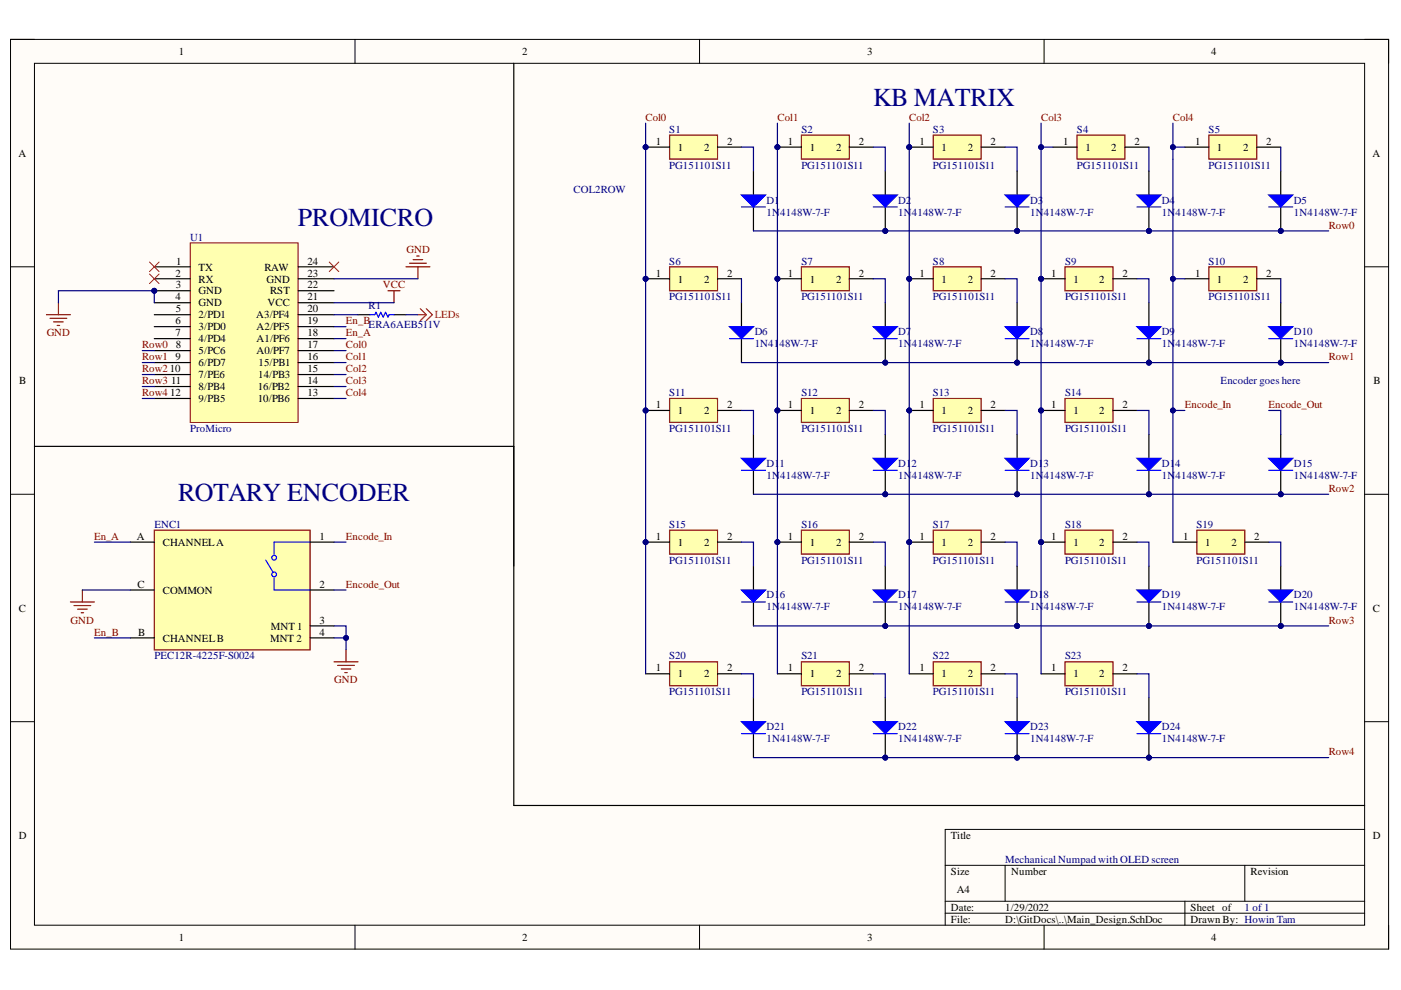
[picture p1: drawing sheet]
<svg xmlns="http://www.w3.org/2000/svg" width="297mm" height="210mm" viewBox="0 0 297 210" stroke-linecap="round" stroke-linejoin="round" font-family="sans-serif">
<defs><g id="words">
<g font-size="5.5" fill="#000080">
<text x="185.1" y="22.4">KB MATRIX</text>
<text x="63.2" y="47.8">PROMICRO</text>
<text x="37.8" y="106.2">ROTARY ENCODER</text>
</g>
<g font-size="2.3">
<text x="37.9" y="11.7">1</text>
<text x="110.7" y="11.7">2</text>
<text x="183.9" y="11.7">3</text>
<text x="256.8" y="11.7">4</text>
<text x="3.9" y="33.3">A</text>
<text x="139" y="30.8">1</text>
<text x="143.7" y="32">1</text>
<text x="149.3" y="32">2</text>
<text x="154.2" y="30.8">2</text>
<text x="167" y="30.8">1</text>
<text x="171.7" y="32">1</text>
<text x="177.3" y="32">2</text>
<text x="182.1" y="30.8">2</text>
<text x="194.9" y="30.8">1</text>
<text x="199.6" y="32">1</text>
<text x="205.2" y="32">2</text>
<text x="210" y="30.8">2</text>
<text x="225.4" y="30.8">1</text>
<text x="230.1" y="32">1</text>
<text x="235.6" y="32">2</text>
<text x="240.5" y="30.8">2</text>
<text x="253.4" y="30.8">1</text>
<text x="258" y="32">1</text>
<text x="263.6" y="32">2</text>
<text x="268.4" y="30.8">2</text>
<text x="291" y="33.3">A</text>
<text x="37.2" y="58.6">2</text>
<text x="37.4" y="56.1">1</text>
<text x="42.1" y="57.4">TX</text>
<text x="42.1" y="59.9">RX</text>
<text x="56.1" y="57.4">RAW</text>
<text x="56.5" y="59.9">GND</text>
<text x="65.2" y="58.6">23</text>
<text x="65.2" y="56.1">24</text>
<text x="139" y="58.6">1</text>
<text x="143.7" y="59.9">1</text>
<text x="149.3" y="59.9">2</text>
<text x="154.2" y="58.6">2</text>
<text x="167" y="58.6">1</text>
<text x="171.7" y="59.9">1</text>
<text x="177.3" y="59.9">2</text>
<text x="182.1" y="58.6">2</text>
<text x="194.9" y="58.6">1</text>
<text x="199.6" y="59.9">1</text>
<text x="205.2" y="59.9">2</text>
<text x="210" y="58.6">2</text>
<text x="222.8" y="58.6">1</text>
<text x="227.6" y="59.9">1</text>
<text x="233.1" y="59.9">2</text>
<text x="238" y="58.6">2</text>
<text x="253.4" y="58.6">1</text>
<text x="258" y="59.9">1</text>
<text x="263.6" y="59.9">2</text>
<text x="268.4" y="58.6">2</text>
<text x="37.2" y="63.7">4</text>
<text x="37.3" y="61.2">3</text>
<text x="42.1" y="62.4">GND</text>
<text x="42.1" y="65">GND</text>
<text x="56.7" y="65">VCC</text>
<text x="57.3" y="62.4">RST</text>
<text x="65.2" y="63.7">21</text>
<text x="65.2" y="61.2">22</text>
<text x="37.2" y="68.8">6</text>
<text x="37.2" y="71.3">7</text>
<text x="37.3" y="66.2">5</text>
<text x="42.1" y="67.5">2/PD1</text>
<text x="42.1" y="70">3/PD0</text>
<text x="54.3" y="67.5">A3/PF4</text>
<text x="54.4" y="70">A2/PF5</text>
<text x="65.2" y="71.3">18</text>
<text x="65.2" y="68.8">19</text>
<text x="65.2" y="66.2">20</text>
<text x="37.2" y="76.4">9</text>
<text x="37.3" y="73.8">8</text>
<text x="42.1" y="72.6">4/PD4</text>
<text x="42.1" y="75.1">5/PC6</text>
<text x="42.1" y="77.6">6/PD7</text>
<text x="54.4" y="75.1">A0/PF7</text>
<text x="54.4" y="72.6">A1/PF6</text>
<text x="54.8" y="77.6">15/PB1</text>
<text x="65.2" y="76.4">16</text>
<text x="65.2" y="73.8">17</text>
<text x="4.1" y="81.4">B</text>
<text x="36" y="78.9">10</text>
<text x="36.1" y="84">12</text>
<text x="36.3" y="81.4">11</text>
<text x="42.1" y="80.2">7/PE6</text>
<text x="42.1" y="82.7">8/PB4</text>
<text x="54.6" y="82.7">16/PB2</text>
<text x="54.7" y="80.2">14/PB3</text>
<text x="65.2" y="84">13</text>
<text x="65.2" y="81.4">14</text>
<text x="65.2" y="78.9">15</text>
<text x="291.2" y="81.4">B</text>
<text x="42.1" y="85.2">9/PB5</text>
<text x="54.6" y="85.2">10/PB6</text>
<text x="139" y="86.5">1</text>
<text x="143.7" y="87.8">1</text>
<text x="149.3" y="87.8">2</text>
<text x="154.2" y="86.5">2</text>
<text x="167" y="86.5">1</text>
<text x="171.7" y="87.8">1</text>
<text x="177.3" y="87.8">2</text>
<text x="182.1" y="86.5">2</text>
<text x="194.9" y="86.5">1</text>
<text x="199.6" y="87.8">1</text>
<text x="205.2" y="87.8">2</text>
<text x="210" y="86.5">2</text>
<text x="222.8" y="86.5">1</text>
<text x="227.6" y="87.8">1</text>
<text x="233.1" y="87.8">2</text>
<text x="238" y="86.5">2</text>
<text x="29" y="114.5">A</text>
<text x="34.5" y="115.7">CHANNELA</text>
<text x="67.7" y="114.5">1</text>
<text x="139" y="114.5">1</text>
<text x="143.7" y="115.7">1</text>
<text x="149.3" y="115.7">2</text>
<text x="154.2" y="114.5">2</text>
<text x="167" y="114.5">1</text>
<text x="171.7" y="115.7">1</text>
<text x="177.3" y="115.7">2</text>
<text x="182.1" y="114.5">2</text>
<text x="194.9" y="114.5">1</text>
<text x="199.6" y="115.7">1</text>
<text x="205.2" y="115.7">2</text>
<text x="210" y="114.5">2</text>
<text x="222.8" y="114.5">1</text>
<text x="227.6" y="115.7">1</text>
<text x="233.1" y="115.7">2</text>
<text x="238" y="114.5">2</text>
<text x="250.8" y="114.5">1</text>
<text x="255.5" y="115.7">1</text>
<text x="261.1" y="115.7">2</text>
<text x="265.9" y="114.5">2</text>
<text x="29.2" y="124.6">C</text>
<text x="34.5" y="125.9">COMMON</text>
<text x="67.7" y="124.6">2</text>
<text x="4" y="129.7">C</text>
<text x="291.1" y="129.7">C</text>
<text x="29.3" y="134.7">B</text>
<text x="34.5" y="136">CHANNELB</text>
<text x="57.3" y="136">MNT 2</text>
<text x="57.4" y="133.5">MNT 1</text>
<text x="67.7" y="132.2">3</text>
<text x="67.7" y="134.7">4</text>
<text x="139" y="142.4">1</text>
<text x="143.7" y="143.6">1</text>
<text x="149.3" y="143.6">2</text>
<text x="154.2" y="142.4">2</text>
<text x="167" y="142.4">1</text>
<text x="171.7" y="143.6">1</text>
<text x="177.3" y="143.6">2</text>
<text x="182.1" y="142.4">2</text>
<text x="194.9" y="142.4">1</text>
<text x="199.6" y="143.6">1</text>
<text x="205.2" y="143.6">2</text>
<text x="210" y="142.4">2</text>
<text x="222.8" y="142.4">1</text>
<text x="227.6" y="143.6">1</text>
<text x="233.1" y="143.6">2</text>
<text x="238" y="142.4">2</text>
<text x="4" y="177.9">D</text>
<text x="201.6" y="177.9">Title</text>
<text x="291.1" y="177.9">D</text>
<text x="201.6" y="185.5">Size</text>
<text x="214.4" y="185.5">Number</text>
<text x="265.1" y="185.5">Revision</text>
<text x="202.9" y="189.3">A4</text>
<text x="201.6" y="193.1">Date:</text>
<text x="201.6" y="195.7">File:</text>
<text x="213.1" y="193.1">1/29/2022</text>
<text x="213.1" y="195.7">D:\GitDocs\..\Main_Design.SchDoc</text>
<text x="252.4" y="193.1">Sheet of</text>
<text x="252.4" y="195.7">Drawn By: Howin Tam</text>
<text x="37.9" y="199.5">1</text>
<text x="110.7" y="199.5">2</text>
<text x="183.9" y="199.5">3</text>
<text x="256.8" y="199.5">4</text>
</g>
<g font-size="2.3" fill="#800000">
<text x="136.8" y="25.6">Col0</text>
<text x="164.8" y="25.6">Col1</text>
<text x="192.7" y="25.6">Col2</text>
<text x="220.7" y="25.6">Col3</text>
<text x="248.6" y="25.6">Col4</text>
<text x="86.2" y="53.6">GND</text>
<text x="281.7" y="48.5">Row0</text>
<text x="81.2" y="61.2">VCC</text>
<text x="9.9" y="71.3">GND</text>
<text x="73.3" y="71.3">En_A</text>
<text x="73.3" y="68.8">En_B</text>
<text x="30.1" y="73.8">Row0</text>
<text x="30.1" y="76.4">Row1</text>
<text x="73.3" y="73.8">Col0</text>
<text x="73.3" y="76.4">Col1</text>
<text x="281.7" y="76.4">Row1</text>
<text x="30.1" y="78.9">Row2</text>
<text x="30.1" y="81.4">Row3</text>
<text x="30.1" y="84">Row4</text>
<text x="73.3" y="78.9">Col2</text>
<text x="73.3" y="81.4">Col3</text>
<text x="73.3" y="84">Col4</text>
<text x="251.2" y="86.5">Encode_In</text>
<text x="268.9" y="86.5">Encode_Out</text>
<text x="281.7" y="104.3">Row2</text>
<text x="20" y="114.5">En_A</text>
<text x="73.3" y="114.5">Encode_In</text>
<text x="73.3" y="124.6">Encode_Out</text>
<text x="15" y="132.2">GND</text>
<text x="20" y="134.7">En_B</text>
<text x="281.7" y="132.2">Row3</text>
<text x="70.9" y="144.9">GND</text>
<text x="281.7" y="160.2">Row4</text>
</g>
<g font-size="2.3" fill="#000080">
<text x="141.9" y="28.1">S1</text>
<text x="169.9" y="28.1">S2</text>
<text x="197.8" y="28.1">S3</text>
<text x="228.3" y="28.1">S4</text>
<text x="256.2" y="28.1">S5</text>
<text x="141.9" y="35.8">PG151101S11</text>
<text x="169.9" y="35.8">PG151101S11</text>
<text x="197.8" y="35.8">PG151101S11</text>
<text x="228.3" y="35.8">PG151101S11</text>
<text x="256.2" y="35.8">PG151101S11</text>
<text x="121.6" y="40.9">COL2ROW</text>
<text x="162.5" y="43.2">D1</text>
<text x="162.5" y="45.7">1N</text>
<text x="165.4" y="45.7">4148W-7-F</text>
<text x="190.5" y="43.2">D2</text>
<text x="190.5" y="45.7">1N</text>
<text x="193.3" y="45.7">4148W-7-F</text>
<text x="218.4" y="43.2">D3</text>
<text x="218.4" y="45.7">1N</text>
<text x="221.3" y="45.7">4148W-7-F</text>
<text x="246.4" y="43.2">D4</text>
<text x="246.4" y="45.7">1N</text>
<text x="249.2" y="45.7">4148W-7-F</text>
<text x="274.3" y="43.2">D5</text>
<text x="274.3" y="45.7">1N4148W-7-F</text>
<text x="40.3" y="51">U1</text>
<text x="141.9" y="56.1">S6</text>
<text x="169.9" y="56.1">S7</text>
<text x="197.8" y="56.1">S8</text>
<text x="225.8" y="56.1">S9</text>
<text x="256.2" y="56.1">S10</text>
<text x="78.1" y="65.5">R1</text>
<text x="141.9" y="63.7">PG151101S11</text>
<text x="169.9" y="63.7">PG151101S11</text>
<text x="197.8" y="63.7">PG151101S11</text>
<text x="225.8" y="63.7">PG151101S11</text>
<text x="256.2" y="63.7">PG151101S11</text>
<text x="78.1" y="69.5">ERA6AEB511V</text>
<text x="160" y="71">D6</text>
<text x="190.5" y="71">D7</text>
<text x="218.4" y="71">D8</text>
<text x="246.4" y="71">D9</text>
<text x="274.3" y="71">D10</text>
<text x="160" y="73.6">1N41</text>
<text x="165.3" y="73.6">48W-7-F</text>
<text x="190.5" y="73.6">1N</text>
<text x="193.3" y="73.6">4148W-7-F</text>
<text x="218.4" y="73.6">1N</text>
<text x="221.3" y="73.6">4148W-7-F</text>
<text x="246.4" y="73.6">1N</text>
<text x="249.2" y="73.6">4148W-7-F</text>
<text x="274.3" y="73.6">1N4148W-7-F</text>
<text x="141.9" y="84">S11</text>
<text x="169.9" y="84">S12</text>
<text x="197.8" y="84">S13</text>
<text x="225.8" y="84">S14</text>
<text x="258.8" y="81.4">Encoder goes here</text>
<text x="40.3" y="91.7">ProMicro</text>
<text x="141.9" y="91.7">PG151101S11</text>
<text x="169.9" y="91.7">PG151101S11</text>
<text x="197.8" y="91.7">PG151101S11</text>
<text x="225.8" y="91.7">PG151101S11</text>
<text x="162.5" y="99">D1</text>
<text x="162.5" y="101.5">1N</text>
<text x="165.3" y="99">1</text>
<text x="165.4" y="101.5">4148W-7-F</text>
<text x="190.5" y="99">D1</text>
<text x="190.5" y="101.5">1N</text>
<text x="193.2" y="99">2</text>
<text x="193.3" y="101.5">4148W-7-F</text>
<text x="218.4" y="99">D1</text>
<text x="218.4" y="101.5">1N</text>
<text x="221.2" y="99">3</text>
<text x="221.3" y="101.5">4148W-7-F</text>
<text x="246.4" y="99">D1</text>
<text x="246.4" y="101.5">1N</text>
<text x="249.1" y="99">4</text>
<text x="249.2" y="101.5">4148W-7-F</text>
<text x="274.3" y="99">D15</text>
<text x="274.3" y="101.5">1N4148W-7-F</text>
<text x="32.7" y="111.9">ENC1</text>
<text x="141.9" y="111.9">S15</text>
<text x="169.9" y="111.9">S16</text>
<text x="197.8" y="111.9">S17</text>
<text x="225.8" y="111.9">S18</text>
<text x="253.7" y="111.9">S19</text>
<text x="141.9" y="119.5">PG151101S11</text>
<text x="169.9" y="119.5">PG151101S11</text>
<text x="197.8" y="119.5">PG151101S11</text>
<text x="225.8" y="119.5">PG151101S11</text>
<text x="253.7" y="119.5">PG151101S11</text>
<text x="162.5" y="126.9">D1</text>
<text x="162.5" y="129.4">1N</text>
<text x="165.3" y="126.9">6</text>
<text x="165.4" y="129.4">4148W-7-F</text>
<text x="190.5" y="126.9">D1</text>
<text x="190.5" y="129.4">1N</text>
<text x="193.2" y="126.9">7</text>
<text x="193.3" y="129.4">4148W-7-F</text>
<text x="218.4" y="126.9">D1</text>
<text x="218.4" y="129.4">1N</text>
<text x="221.2" y="126.9">8</text>
<text x="221.3" y="129.4">4148W-7-F</text>
<text x="246.4" y="126.9">D19</text>
<text x="246.4" y="129.4">1N4148W-7-F</text>
<text x="274.3" y="126.9">D20</text>
<text x="274.3" y="129.4">1N4148W-7-F</text>
<text x="32.7" y="139.8">PEC12R-4225F-S0024</text>
<text x="141.9" y="139.8">S20</text>
<text x="169.9" y="139.8">S21</text>
<text x="197.8" y="139.8">S22</text>
<text x="225.8" y="139.8">S23</text>
<text x="141.9" y="147.4">PG151101S11</text>
<text x="169.9" y="147.4">PG151101S11</text>
<text x="197.8" y="147.4">PG151101S11</text>
<text x="225.8" y="147.4">PG151101S11</text>
<text x="162.5" y="154.9">D21</text>
<text x="190.5" y="154.9">D22</text>
<text x="218.4" y="154.9">D23</text>
<text x="246.4" y="154.9">D24</text>
<text x="162.5" y="157.4">1N4148W-7-F</text>
<text x="190.5" y="157.4">1N4148W-7-F</text>
<text x="218.4" y="157.4">1N4148W-7-F</text>
<text x="246.4" y="157.4">1N4148W-7-F</text>
<text x="213.1" y="183">Mechanical Numpad with OLED screen</text>
<text x="263.9" y="193.1">1 of 1</text>
</g>
<text font-size="2.3" fill="#f00" x="92.2" y="67.5">LEDs</text>
</g></defs>
<path d="M2.2 8.4h292.2v192.8h-292.2z" fill-rule="evenodd" fill="#fffcf8"/>
<path d="M2.2 8.4h292.2v192.8h-292.2z" fill="none" stroke="#000" stroke-width=".21"/>
<path d="M7.3 13.4h282v182.8h-282z" fill-rule="evenodd" fill="#fffcf8"/>
<g fill="none" stroke="#000" stroke-width=".21">
<path d="M2.2 8.3h5.1M7.3 13.4h282v182.8h-282zM75.3 8.3v5.1M148.3 8.3v5.1M221.4 8.4v5M289.3 8.4h5.1v5M2.2 56.6h5.1M289.3 56.6h5.1M2.2 104.8h5.1M289.3 104.8h5.1M2.2 153h5.1M289.3 153h5.1"/>
<path d="M289.3 175.9h-88.9v20.3M75.3 196.2v5M148.3 196.2v5M200.4 183.5h88.9M200.4 191.1h88.9M200.4 193.6h88.9M213.1 183.5v7.6M221.4 196.2v5M251.2 191.1v5.1M263.9 183.5v7.6M294.4 196.2v5"/>
</g>
<circle cx="32.7" cy="61.6" r=".51" fill="#000080"/>
<circle cx="32.7" cy="61.6" r=".51" fill="none" stroke="#000080" stroke-width=".21"/>
<path d="M40.3 51.5h22.9v38.1h-22.9z" fill-rule="evenodd" fill="#ffffb0"/>
<path d="M40.3 51.5h22.9v38.1h-22.9z" fill="none" stroke="#800000" stroke-width=".21"/>
<path d="M32.7 56.6h7.6M32.7 59.1h7.6M32.7 61.6h7.6" fill="none" stroke="#000" stroke-width=".25"/>
<circle cx="32.7" cy="61.6" r=".51" fill="#000080"/>
<circle cx="32.7" cy="61.6" r=".51" fill="none" stroke="#000080" stroke-width=".21"/>
<g fill="none" stroke="#000" stroke-width=".25">
<path d="M63.2 59.1h7.6M63.2 56.6h7.6M32.7 64.2h7.6M32.7 66.7h7.6M32.7 69.3h7.6M32.7 71.8h7.6M32.7 74.3h7.6M32.7 76.9h7.6M32.7 79.4h7.6M63.2 64.2h7.6M63.2 66.7h7.6M63.2 69.3h7.6"/>
<path d="M63.2 71.8h7.6M63.2 74.3h7.6M63.2 76.9h7.6M63.2 79.4h7.6M63.2 61.6h7.6M32.7 82h7.6M32.7 84.5h7.6M63.2 82h7.6M63.2 84.5h7.6"/>
</g>
<circle cx="164.8" cy="59.1" r=".51" fill="#000080"/>
<circle cx="164.8" cy="59.1" r=".51" fill="none" stroke="#000080" stroke-width=".21"/>
<path d="M169.9 56.6h10.2v5.1h-10.2z" fill-rule="evenodd" fill="#ffffb0"/>
<path d="M169.9 56.6h10.2v5.1h-10.2z" fill="none" stroke="#800000" stroke-width=".25"/>
<path d="M164.8 59.1h5.1" fill="none" stroke="#000" stroke-width=".25"/>
<circle cx="164.8" cy="59.1" r=".51" fill="#000080"/>
<circle cx="164.8" cy="59.1" r=".51" fill="none" stroke="#000080" stroke-width=".21"/>
<path d="M180.1 59.1h5.1" fill="none" stroke="#000" stroke-width=".25"/>
<circle cx="192.8" cy="59.1" r=".51" fill="#000080"/>
<circle cx="192.8" cy="59.1" r=".51" fill="none" stroke="#000080" stroke-width=".21"/>
<path d="M197.9 56.6h10.1v5.1h-10.1z" fill-rule="evenodd" fill="#ffffb0"/>
<path d="M197.9 56.6h10.1v5.1h-10.1z" fill="none" stroke="#800000" stroke-width=".25"/>
<path d="M192.8 59.1h5.1" fill="none" stroke="#000" stroke-width=".25"/>
<circle cx="192.8" cy="59.1" r=".51" fill="#000080"/>
<circle cx="192.8" cy="59.1" r=".51" fill="none" stroke="#000080" stroke-width=".21"/>
<path d="M208 59.1h5.1" fill="none" stroke="#000" stroke-width=".25"/>
<circle cx="220.7" cy="59.1" r=".51" fill="#000080"/>
<circle cx="220.7" cy="59.1" r=".51" fill="none" stroke="#000080" stroke-width=".21"/>
<path d="M225.8 56.6h10.2v5.1h-10.2z" fill-rule="evenodd" fill="#ffffb0"/>
<path d="M225.8 56.6h10.2v5.1h-10.2z" fill="none" stroke="#800000" stroke-width=".25"/>
<path d="M220.7 59.1h5.1" fill="none" stroke="#000" stroke-width=".25"/>
<circle cx="220.7" cy="59.1" r=".51" fill="#000080"/>
<circle cx="220.7" cy="59.1" r=".51" fill="none" stroke="#000080" stroke-width=".21"/>
<path d="M236 59.1h5.1" fill="none" stroke="#000" stroke-width=".25"/>
<circle cx="187.7" cy="76.9" r=".51" fill="#000080"/>
<circle cx="187.7" cy="76.9" r=".51" fill="none" stroke="#000080" stroke-width=".21"/>
<path d="M187.7 64.2v5.1M187.7 71.8v5.1" fill="none" stroke="#000" stroke-width=".25"/>
<circle cx="187.7" cy="76.9" r=".51" fill="#000080"/>
<circle cx="187.7" cy="76.9" r=".51" fill="none" stroke="#000080" stroke-width=".21"/>
<path d="M185.2 69.3h5l-2.5 2.5z" fill="#00f"/>
<path d="M185.2 69.3h5l-2.5 2.5zM185.2 71.8h5" fill="none" stroke="#00f" stroke-width=".25"/>
<circle cx="215.6" cy="76.9" r=".51" fill="#000080"/>
<circle cx="215.6" cy="76.9" r=".51" fill="none" stroke="#000080" stroke-width=".21"/>
<path d="M215.6 64.2v5.1M215.6 71.8v5.1" fill="none" stroke="#000" stroke-width=".25"/>
<circle cx="215.6" cy="76.9" r=".51" fill="#000080"/>
<circle cx="215.6" cy="76.9" r=".51" fill="none" stroke="#000080" stroke-width=".21"/>
<path d="M213.1 69.3h5.1l-2.6 2.5z" fill="#00f"/>
<path d="M213.1 69.3h5.1l-2.6 2.5zM213.1 71.8h5.1" fill="none" stroke="#00f" stroke-width=".25"/>
<circle cx="243.6" cy="76.9" r=".51" fill="#000080"/>
<circle cx="243.6" cy="76.9" r=".51" fill="none" stroke="#000080" stroke-width=".21"/>
<path d="M243.6 64.2v5.1M243.6 71.8v5.1" fill="none" stroke="#000" stroke-width=".25"/>
<circle cx="243.6" cy="76.9" r=".51" fill="#000080"/>
<circle cx="243.6" cy="76.9" r=".51" fill="none" stroke="#000080" stroke-width=".21"/>
<path d="M241.1 69.3h5l-2.5 2.5z" fill="#00f"/>
<path d="M241.1 69.3h5l-2.5 2.5zM241.1 71.8h5" fill="none" stroke="#00f" stroke-width=".25"/>
<circle cx="136.9" cy="87" r=".51" fill="#000080"/>
<circle cx="136.9" cy="87" r=".51" fill="none" stroke="#000080" stroke-width=".21"/>
<path d="M142 84.5h10.1v5.1h-10.1z" fill-rule="evenodd" fill="#ffffb0"/>
<path d="M142 84.5h10.1v5.1h-10.1z" fill="none" stroke="#800000" stroke-width=".25"/>
<path d="M136.9 87h5.1" fill="none" stroke="#000" stroke-width=".25"/>
<circle cx="136.9" cy="87" r=".51" fill="#000080"/>
<circle cx="136.9" cy="87" r=".51" fill="none" stroke="#000080" stroke-width=".21"/>
<path d="M152.1 87h5.1" fill="none" stroke="#000" stroke-width=".25"/>
<circle cx="164.8" cy="87" r=".51" fill="#000080"/>
<circle cx="164.8" cy="87" r=".51" fill="none" stroke="#000080" stroke-width=".21"/>
<path d="M169.9 84.5h10.2v5.1h-10.2z" fill-rule="evenodd" fill="#ffffb0"/>
<path d="M169.9 84.5h10.2v5.1h-10.2z" fill="none" stroke="#800000" stroke-width=".25"/>
<path d="M164.8 87h5.1" fill="none" stroke="#000" stroke-width=".25"/>
<circle cx="164.8" cy="87" r=".51" fill="#000080"/>
<circle cx="164.8" cy="87" r=".51" fill="none" stroke="#000080" stroke-width=".21"/>
<path d="M180.1 87h5.1" fill="none" stroke="#000" stroke-width=".25"/>
<circle cx="192.8" cy="87" r=".51" fill="#000080"/>
<circle cx="192.8" cy="87" r=".51" fill="none" stroke="#000080" stroke-width=".21"/>
<path d="M197.9 84.5h10.1v5.1h-10.1z" fill-rule="evenodd" fill="#ffffb0"/>
<path d="M197.9 84.5h10.1v5.1h-10.1z" fill="none" stroke="#800000" stroke-width=".25"/>
<path d="M192.8 87h5.1" fill="none" stroke="#000" stroke-width=".25"/>
<circle cx="192.8" cy="87" r=".51" fill="#000080"/>
<circle cx="192.8" cy="87" r=".51" fill="none" stroke="#000080" stroke-width=".21"/>
<path d="M208 87h5.1" fill="none" stroke="#000" stroke-width=".25"/>
<circle cx="220.7" cy="87" r=".51" fill="#000080"/>
<circle cx="220.7" cy="87" r=".51" fill="none" stroke="#000080" stroke-width=".21"/>
<path d="M225.8 84.5h10.2v5.1h-10.2z" fill-rule="evenodd" fill="#ffffb0"/>
<path d="M225.8 84.5h10.2v5.1h-10.2z" fill="none" stroke="#800000" stroke-width=".25"/>
<path d="M220.7 87h5.1" fill="none" stroke="#000" stroke-width=".25"/>
<circle cx="220.7" cy="87" r=".51" fill="#000080"/>
<circle cx="220.7" cy="87" r=".51" fill="none" stroke="#000080" stroke-width=".21"/>
<path d="M159.7 92.1v5.1M159.7 99.7v5.1M236 87h5.1" fill="none" stroke="#000" stroke-width=".25"/>
<path d="M157.2 97.2h5.1l-2.6 2.5z" fill="#00f"/>
<path d="M157.2 97.2h5.1l-2.6 2.5zM157.2 99.7h5.1" fill="none" stroke="#00f" stroke-width=".25"/>
<circle cx="187.7" cy="104.8" r=".51" fill="#000080"/>
<circle cx="187.7" cy="104.8" r=".51" fill="none" stroke="#000080" stroke-width=".21"/>
<path d="M187.7 92.1v5.1M187.7 99.7v5.1" fill="none" stroke="#000" stroke-width=".25"/>
<circle cx="187.7" cy="104.8" r=".51" fill="#000080"/>
<circle cx="187.7" cy="104.8" r=".51" fill="none" stroke="#000080" stroke-width=".21"/>
<path d="M185.2 97.2h5l-2.5 2.5z" fill="#00f"/>
<path d="M185.2 97.2h5l-2.5 2.5zM185.2 99.7h5" fill="none" stroke="#00f" stroke-width=".25"/>
<circle cx="215.6" cy="104.8" r=".51" fill="#000080"/>
<circle cx="215.6" cy="104.8" r=".51" fill="none" stroke="#000080" stroke-width=".21"/>
<path d="M215.6 92.1v5.1M215.6 99.7v5.1" fill="none" stroke="#000" stroke-width=".25"/>
<circle cx="215.6" cy="104.8" r=".51" fill="#000080"/>
<circle cx="215.6" cy="104.8" r=".51" fill="none" stroke="#000080" stroke-width=".21"/>
<path d="M213.1 97.2h5.1l-2.6 2.5z" fill="#00f"/>
<path d="M213.1 97.2h5.1l-2.6 2.5zM213.1 99.7h5.1" fill="none" stroke="#00f" stroke-width=".25"/>
<circle cx="243.6" cy="104.8" r=".51" fill="#000080"/>
<circle cx="243.6" cy="104.8" r=".51" fill="none" stroke="#000080" stroke-width=".21"/>
<path d="M243.6 92.1v5.1M243.6 99.7v5.1" fill="none" stroke="#000" stroke-width=".25"/>
<circle cx="243.6" cy="104.8" r=".51" fill="#000080"/>
<circle cx="243.6" cy="104.8" r=".51" fill="none" stroke="#000080" stroke-width=".21"/>
<path d="M241.1 97.2h5l-2.5 2.5z" fill="#00f"/>
<path d="M241.1 97.2h5l-2.5 2.5zM241.1 99.7h5" fill="none" stroke="#00f" stroke-width=".25"/>
<circle cx="271.5" cy="104.8" r=".51" fill="#000080"/>
<circle cx="271.5" cy="104.8" r=".51" fill="none" stroke="#000080" stroke-width=".21"/>
<path d="M271.5 92.1v5.1M271.5 99.7v5.1" fill="none" stroke="#000" stroke-width=".25"/>
<circle cx="271.5" cy="104.8" r=".51" fill="#000080"/>
<circle cx="271.5" cy="104.8" r=".51" fill="none" stroke="#000080" stroke-width=".21"/>
<path d="M269 97.2h5.1l-2.6 2.5z" fill="#00f"/>
<path d="M269 97.2h5.1l-2.6 2.5zM269 99.7h5.1" fill="none" stroke="#00f" stroke-width=".25"/>
<circle cx="136.9" cy="114.9" r=".51" fill="#000080"/>
<circle cx="136.9" cy="114.9" r=".51" fill="none" stroke="#000080" stroke-width=".21"/>
<path d="M142 112.4h10.1v5.1h-10.1z" fill-rule="evenodd" fill="#ffffb0"/>
<path d="M142 112.4h10.1v5.1h-10.1z" fill="none" stroke="#800000" stroke-width=".25"/>
<path d="M136.9 114.9h5.1" fill="none" stroke="#000" stroke-width=".25"/>
<circle cx="136.9" cy="114.9" r=".51" fill="#000080"/>
<circle cx="136.9" cy="114.9" r=".51" fill="none" stroke="#000080" stroke-width=".21"/>
<path d="M152.1 114.9h5.1" fill="none" stroke="#000" stroke-width=".25"/>
<circle cx="164.8" cy="114.9" r=".51" fill="#000080"/>
<circle cx="164.8" cy="114.9" r=".51" fill="none" stroke="#000080" stroke-width=".21"/>
<path d="M169.9 112.4h10.2v5.1h-10.2z" fill-rule="evenodd" fill="#ffffb0"/>
<path d="M169.9 112.4h10.2v5.1h-10.2z" fill="none" stroke="#800000" stroke-width=".25"/>
<path d="M164.8 114.9h5.1" fill="none" stroke="#000" stroke-width=".25"/>
<circle cx="164.8" cy="114.9" r=".51" fill="#000080"/>
<circle cx="164.8" cy="114.9" r=".51" fill="none" stroke="#000080" stroke-width=".21"/>
<path d="M180.1 114.9h5.1" fill="none" stroke="#000" stroke-width=".25"/>
<circle cx="192.8" cy="114.9" r=".51" fill="#000080"/>
<circle cx="192.8" cy="114.9" r=".51" fill="none" stroke="#000080" stroke-width=".21"/>
<path d="M197.9 112.4h10.1v5.1h-10.1z" fill-rule="evenodd" fill="#ffffb0"/>
<path d="M197.9 112.4h10.1v5.1h-10.1z" fill="none" stroke="#800000" stroke-width=".25"/>
<path d="M192.8 114.9h5.1" fill="none" stroke="#000" stroke-width=".25"/>
<circle cx="192.8" cy="114.9" r=".51" fill="#000080"/>
<circle cx="192.8" cy="114.9" r=".51" fill="none" stroke="#000080" stroke-width=".21"/>
<path d="M208 114.9h5.1" fill="none" stroke="#000" stroke-width=".25"/>
<circle cx="220.7" cy="114.9" r=".51" fill="#000080"/>
<circle cx="220.7" cy="114.9" r=".51" fill="none" stroke="#000080" stroke-width=".21"/>
<path d="M225.8 112.4h10.2v5.1h-10.2z" fill-rule="evenodd" fill="#ffffb0"/>
<path d="M225.8 112.4h10.2v5.1h-10.2z" fill="none" stroke="#800000" stroke-width=".25"/>
<path d="M220.7 114.9h5.1" fill="none" stroke="#000" stroke-width=".25"/>
<circle cx="220.7" cy="114.9" r=".51" fill="#000080"/>
<circle cx="220.7" cy="114.9" r=".51" fill="none" stroke="#000080" stroke-width=".21"/>
<path d="M236 114.9h5.1M159.7 120v5.1M159.7 127.6v5.1" fill="none" stroke="#000" stroke-width=".25"/>
<path d="M157.2 125.1h5.1l-2.6 2.5z" fill="#00f"/>
<path d="M157.2 125.1h5.1l-2.6 2.5zM157.2 127.6h5.1" fill="none" stroke="#00f" stroke-width=".25"/>
<circle cx="187.7" cy="132.7" r=".51" fill="#000080"/>
<circle cx="187.7" cy="132.7" r=".51" fill="none" stroke="#000080" stroke-width=".21"/>
<path d="M187.7 120v5.1M187.7 127.6v5.1" fill="none" stroke="#000" stroke-width=".25"/>
<circle cx="187.7" cy="132.7" r=".51" fill="#000080"/>
<circle cx="187.7" cy="132.7" r=".51" fill="none" stroke="#000080" stroke-width=".21"/>
<path d="M185.2 125.1h5l-2.5 2.5z" fill="#00f"/>
<path d="M185.2 125.1h5l-2.5 2.5zM185.2 127.6h5" fill="none" stroke="#00f" stroke-width=".25"/>
<circle cx="215.6" cy="132.7" r=".51" fill="#000080"/>
<circle cx="215.6" cy="132.7" r=".51" fill="none" stroke="#000080" stroke-width=".21"/>
<path d="M215.6 120v5.1M215.6 127.6v5.1" fill="none" stroke="#000" stroke-width=".25"/>
<circle cx="215.6" cy="132.7" r=".51" fill="#000080"/>
<circle cx="215.6" cy="132.7" r=".51" fill="none" stroke="#000080" stroke-width=".21"/>
<path d="M213.1 125.1h5.1l-2.6 2.5z" fill="#00f"/>
<path d="M213.1 125.1h5.1l-2.6 2.5zM213.1 127.6h5.1" fill="none" stroke="#00f" stroke-width=".25"/>
<circle cx="243.6" cy="132.7" r=".51" fill="#000080"/>
<circle cx="243.6" cy="132.7" r=".51" fill="none" stroke="#000080" stroke-width=".21"/>
<path d="M243.6 120v5.1M243.6 127.6v5.1" fill="none" stroke="#000" stroke-width=".25"/>
<circle cx="243.6" cy="132.7" r=".51" fill="#000080"/>
<circle cx="243.6" cy="132.7" r=".51" fill="none" stroke="#000080" stroke-width=".21"/>
<path d="M241.1 125.1h5l-2.5 2.5z" fill="#00f"/>
<path d="M241.1 125.1h5l-2.5 2.5zM241.1 127.6h5" fill="none" stroke="#00f" stroke-width=".25"/>
<path d="M142 140.3h10.1v5.1h-10.1z" fill-rule="evenodd" fill="#ffffb0"/>
<path d="M142 140.3h10.1v5.1h-10.1z" fill="none" stroke="#800000" stroke-width=".25"/>
<path d="M136.9 142.9h5.1M152.1 142.9h5.1" fill="none" stroke="#000" stroke-width=".25"/>
<path d="M169.9 140.3h10.2v5.1h-10.2z" fill-rule="evenodd" fill="#ffffb0"/>
<path d="M169.9 140.3h10.2v5.1h-10.2z" fill="none" stroke="#800000" stroke-width=".25"/>
<path d="M164.8 142.9h5.1M180.1 142.9h5.1" fill="none" stroke="#000" stroke-width=".25"/>
<path d="M197.9 140.3h10.1v5.1h-10.1z" fill-rule="evenodd" fill="#ffffb0"/>
<path d="M197.9 140.3h10.1v5.1h-10.1z" fill="none" stroke="#800000" stroke-width=".25"/>
<path d="M192.8 142.9h5.1M208 142.9h5.1" fill="none" stroke="#000" stroke-width=".25"/>
<path d="M225.8 140.3h10.2v5.1h-10.2z" fill-rule="evenodd" fill="#ffffb0"/>
<path d="M225.8 140.3h10.2v5.1h-10.2z" fill="none" stroke="#800000" stroke-width=".25"/>
<path d="M159.7 147.9v5.1M159.7 155.6v5M220.7 142.9h5.1M236 142.9h5.1" fill="none" stroke="#000" stroke-width=".25"/>
<path d="M157.2 153h5.1l-2.6 2.6z" fill="#00f"/>
<path d="M157.2 153h5.1l-2.6 2.6zM157.2 155.6h5.1" fill="none" stroke="#00f" stroke-width=".25"/>
<circle cx="187.7" cy="160.6" r=".51" fill="#000080"/>
<circle cx="187.7" cy="160.6" r=".51" fill="none" stroke="#000080" stroke-width=".21"/>
<path d="M187.7 147.9v5.1M187.7 155.6v5" fill="none" stroke="#000" stroke-width=".25"/>
<circle cx="187.7" cy="160.6" r=".51" fill="#000080"/>
<circle cx="187.7" cy="160.6" r=".51" fill="none" stroke="#000080" stroke-width=".21"/>
<path d="M185.2 153h5l-2.5 2.6z" fill="#00f"/>
<path d="M185.2 153h5l-2.5 2.6zM185.2 155.6h5" fill="none" stroke="#00f" stroke-width=".25"/>
<circle cx="215.6" cy="160.6" r=".51" fill="#000080"/>
<circle cx="215.6" cy="160.6" r=".51" fill="none" stroke="#000080" stroke-width=".21"/>
<path d="M215.6 147.9v5.1M215.6 155.6v5" fill="none" stroke="#000" stroke-width=".25"/>
<circle cx="215.6" cy="160.6" r=".51" fill="#000080"/>
<circle cx="215.6" cy="160.6" r=".51" fill="none" stroke="#000080" stroke-width=".21"/>
<path d="M213.1 153h5.1l-2.6 2.6z" fill="#00f"/>
<path d="M213.1 153h5.1l-2.6 2.6zM213.1 155.6h5.1" fill="none" stroke="#00f" stroke-width=".25"/>
<circle cx="243.6" cy="160.6" r=".51" fill="#000080"/>
<circle cx="243.6" cy="160.6" r=".51" fill="none" stroke="#000080" stroke-width=".21"/>
<path d="M243.6 147.9v5.1M243.6 155.6v5" fill="none" stroke="#000" stroke-width=".25"/>
<circle cx="243.6" cy="160.6" r=".51" fill="#000080"/>
<circle cx="243.6" cy="160.6" r=".51" fill="none" stroke="#000080" stroke-width=".21"/>
<path d="M241.1 153h5l-2.5 2.6z" fill="#00f"/>
<path d="M241.1 153h5l-2.5 2.6zM241.1 155.6h5" fill="none" stroke="#00f" stroke-width=".25"/>
<path d="M31.7 55.6l2 2M31.7 58.1l2 2M33.7 55.6l-2 2M33.7 58.1l-2 2M69.8 55.6l2 2M71.8 55.6l-2 2" fill="none" stroke="#f00" stroke-width=".21"/>
<path d="M86.1 56.6h5.1M86.8 55.8h3.6M87.6 55h2M88.4 54.3h.5M88.6 56.6v2.5M9.8 66.7h5.1M10.6 67.5h3.6M11.4 68.2h2M12.1 69h.5M12.4 64.2v2.5M82.3 61.6h2.5M83.5 61.6v2.6" fill="none" stroke="#800000" stroke-width=".25"/>
<path d="M253.8 112.4h10.1v5.1h-10.1z" fill-rule="evenodd" fill="#ffffb0"/>
<path d="M253.8 112.4h10.1v5.1h-10.1z" fill="none" stroke="#800000" stroke-width=".25"/>
<path d="M248.7 114.9h5.1M263.9 114.9h5.1" fill="none" stroke="#000" stroke-width=".25"/>
<circle cx="271.5" cy="132.7" r=".51" fill="#000080"/>
<circle cx="271.5" cy="132.7" r=".51" fill="none" stroke="#000080" stroke-width=".21"/>
<path d="M271.5 120v5.1M271.5 127.6v5.1" fill="none" stroke="#000" stroke-width=".25"/>
<circle cx="271.5" cy="132.7" r=".51" fill="#000080"/>
<circle cx="271.5" cy="132.7" r=".51" fill="none" stroke="#000080" stroke-width=".21"/>
<path d="M269 125.1h5.1l-2.6 2.5z" fill="#00f"/>
<path d="M269 125.1h5.1l-2.6 2.5zM269 127.6h5.1" fill="none" stroke="#00f" stroke-width=".25"/>
<circle cx="136.9" cy="59.1" r=".51" fill="#000080"/>
<circle cx="136.9" cy="59.1" r=".51" fill="none" stroke="#000080" stroke-width=".21"/>
<path d="M142 56.6h10.1v5h-10.1z" fill-rule="evenodd" fill="#ffffb0"/>
<path d="M142 56.6h10.1v5h-10.1z" fill="none" stroke="#800000" stroke-width=".25"/>
<path d="M136.9 59.1h5.1" fill="none" stroke="#000" stroke-width=".25"/>
<circle cx="136.9" cy="59.1" r=".51" fill="#000080"/>
<circle cx="136.9" cy="59.1" r=".51" fill="none" stroke="#000080" stroke-width=".21"/>
<path d="M152.1 59.1h5.1M157.2 64.2v5.1M157.2 71.8v5.1" fill="none" stroke="#000" stroke-width=".25"/>
<path d="M154.7 69.3h5l-2.5 2.5z" fill="#00f"/>
<path d="M154.7 69.3h5l-2.5 2.5zM154.7 71.8h5" fill="none" stroke="#00f" stroke-width=".25"/>
<circle cx="271.5" cy="76.9" r=".51" fill="#000080"/>
<circle cx="271.5" cy="76.9" r=".51" fill="none" stroke="#000080" stroke-width=".21"/>
<path d="M271.5 64.2v5.1M271.5 71.8v5.1" fill="none" stroke="#000" stroke-width=".25"/>
<circle cx="271.5" cy="76.9" r=".51" fill="#000080"/>
<circle cx="271.5" cy="76.9" r=".51" fill="none" stroke="#000080" stroke-width=".21"/>
<path d="M269 69.3h5.1l-2.6 2.5z" fill="#00f"/>
<path d="M269 69.3h5.1l-2.6 2.5zM269 71.8h5.1" fill="none" stroke="#00f" stroke-width=".25"/>
<circle cx="136.9" cy="31.2" r=".51" fill="#000080"/>
<circle cx="136.9" cy="31.2" r=".51" fill="none" stroke="#000080" stroke-width=".21"/>
<path d="M142 28.7h10.1v5h-10.1z" fill-rule="evenodd" fill="#ffffb0"/>
<path d="M142 28.7h10.1v5h-10.1z" fill="none" stroke="#800000" stroke-width=".25"/>
<path d="M136.9 31.2h5.1" fill="none" stroke="#000" stroke-width=".25"/>
<circle cx="136.9" cy="31.2" r=".51" fill="#000080"/>
<circle cx="136.9" cy="31.2" r=".51" fill="none" stroke="#000080" stroke-width=".21"/>
<path d="M152.1 31.2h5.1M159.7 36.3v5M159.7 43.9v5.1" fill="none" stroke="#000" stroke-width=".25"/>
<path d="M157.2 41.3h5.1l-2.6 2.6z" fill="#00f"/>
<path d="M157.2 41.3h5.1l-2.6 2.6zM157.2 43.9h5.1" fill="none" stroke="#00f" stroke-width=".25"/>
<circle cx="164.8" cy="31.2" r=".51" fill="#000080"/>
<circle cx="164.8" cy="31.2" r=".51" fill="none" stroke="#000080" stroke-width=".21"/>
<path d="M169.9 28.7h10.2v5h-10.2z" fill-rule="evenodd" fill="#ffffb0"/>
<path d="M169.9 28.7h10.2v5h-10.2z" fill="none" stroke="#800000" stroke-width=".25"/>
<path d="M164.8 31.2h5.1" fill="none" stroke="#000" stroke-width=".25"/>
<circle cx="164.8" cy="31.2" r=".51" fill="#000080"/>
<circle cx="164.8" cy="31.2" r=".51" fill="none" stroke="#000080" stroke-width=".21"/>
<path d="M180.1 31.2h5.1" fill="none" stroke="#000" stroke-width=".25"/>
<circle cx="187.7" cy="49" r=".51" fill="#000080"/>
<circle cx="187.7" cy="49" r=".51" fill="none" stroke="#000080" stroke-width=".21"/>
<path d="M187.7 36.3v5M187.7 43.9v5.1" fill="none" stroke="#000" stroke-width=".25"/>
<circle cx="187.7" cy="49" r=".51" fill="#000080"/>
<circle cx="187.7" cy="49" r=".51" fill="none" stroke="#000080" stroke-width=".21"/>
<path d="M185.2 41.3h5l-2.5 2.6z" fill="#00f"/>
<path d="M185.2 41.3h5l-2.5 2.6zM185.2 43.9h5" fill="none" stroke="#00f" stroke-width=".25"/>
<circle cx="192.8" cy="31.2" r=".51" fill="#000080"/>
<circle cx="192.8" cy="31.2" r=".51" fill="none" stroke="#000080" stroke-width=".21"/>
<path d="M197.9 28.7h10.1v5h-10.1z" fill-rule="evenodd" fill="#ffffb0"/>
<path d="M197.9 28.7h10.1v5h-10.1z" fill="none" stroke="#800000" stroke-width=".25"/>
<path d="M192.8 31.2h5.1" fill="none" stroke="#000" stroke-width=".25"/>
<circle cx="192.8" cy="31.2" r=".51" fill="#000080"/>
<circle cx="192.8" cy="31.2" r=".51" fill="none" stroke="#000080" stroke-width=".21"/>
<path d="M208 31.2h5.1" fill="none" stroke="#000" stroke-width=".25"/>
<circle cx="215.6" cy="49" r=".51" fill="#000080"/>
<circle cx="215.6" cy="49" r=".51" fill="none" stroke="#000080" stroke-width=".21"/>
<path d="M215.6 36.3v5M215.6 43.9v5.1" fill="none" stroke="#000" stroke-width=".25"/>
<circle cx="215.6" cy="49" r=".51" fill="#000080"/>
<circle cx="215.6" cy="49" r=".51" fill="none" stroke="#000080" stroke-width=".21"/>
<path d="M213.1 41.3h5.1l-2.6 2.6z" fill="#00f"/>
<path d="M213.1 41.3h5.1l-2.6 2.6zM213.1 43.9h5.1" fill="none" stroke="#00f" stroke-width=".25"/>
<path d="M32.7 112.4h33v25.4h-33z" fill-rule="evenodd" fill="#ffffb0"/>
<path d="M32.7 112.4h33v25.4h-33z" fill="none" stroke="#800000" stroke-width=".25"/>
<g fill="none" stroke="#00f" stroke-width=".25">
<path d="M56.3 118.7l1.6 2.6M65.7 114.9h-7.6v2.6M58.1 122.6v2.5h7.6"/>
<circle cx="58.1" cy="118.2" r=".51"/>
<circle cx="58.1" cy="121.8" r=".51"/>
</g>
<path d="M27.6 114.9h5.1M65.7 114.9h5.1M27.6 135.2h5.1M27.6 125.1h5.1M65.7 132.7h5.1M65.7 135.2h5.1M65.7 125.1h5.1" fill="none" stroke="#000" stroke-width=".25"/>
<circle cx="243.6" cy="49" r=".51" fill="#000080"/>
<circle cx="243.6" cy="49" r=".51" fill="none" stroke="#000080" stroke-width=".21"/>
<path d="M243.6 36.3v5M243.6 43.9v5.1" fill="none" stroke="#000" stroke-width=".25"/>
<circle cx="243.6" cy="49" r=".51" fill="#000080"/>
<circle cx="243.6" cy="49" r=".51" fill="none" stroke="#000080" stroke-width=".21"/>
<path d="M241.1 41.3h5l-2.5 2.6z" fill="#00f"/>
<path d="M241.1 41.3h5l-2.5 2.6zM241.1 43.9h5" fill="none" stroke="#00f" stroke-width=".25"/>
<circle cx="271.5" cy="49" r=".51" fill="#000080"/>
<circle cx="271.5" cy="49" r=".51" fill="none" stroke="#000080" stroke-width=".21"/>
<path d="M271.5 36.3v5M271.5 43.9v5.1" fill="none" stroke="#000" stroke-width=".25"/>
<circle cx="271.5" cy="49" r=".51" fill="#000080"/>
<circle cx="271.5" cy="49" r=".51" fill="none" stroke="#000080" stroke-width=".21"/>
<path d="M269 41.3h5.1l-2.6 2.6z" fill="#00f"/>
<path d="M269 41.3h5.1l-2.6 2.6zM269 43.9h5.1M78.4 66.7h1.1l.2-.5 .5 1 .5-1 .5 1 .5-1 .6 1 .2-.5h1" fill="none" stroke="#00f" stroke-width=".25"/>
<path d="M14.9 127.6h5.1M15.7 128.4h3.5M16.5 129.2h2M17.2 129.9h.5M17.5 125.1v2.5M73.4 137.8v2.5M70.8 140.3h5.1M71.6 141.1h3.5M72.3 141.8h2.1M73.1 142.6h.5" fill="none" stroke="#800000" stroke-width=".25"/>
<path d="M108.9 13.4v106.6M75.9 66.7h2.5M83.5 66.7h2.6" fill="none" stroke="#000" stroke-width=".25"/>
<path d="M88.6 66.7h1.8M89.1 65.5l1.3 1.2M90.4 66.7l-1.3 1.3M90.4 65.5l1.3 1.2-1.3 1.3" fill="none" stroke="#f00" stroke-width=".25"/>
<path d="M228.4 28.7h10.1v5h-10.1z" fill-rule="evenodd" fill="#ffffb0"/>
<path d="M228.4 28.7h10.1v5h-10.1z" fill="none" stroke="#800000" stroke-width=".25"/>
<path d="M223.3 31.2h5.1M238.5 31.2h5.1" fill="none" stroke="#000" stroke-width=".25"/>
<path d="M256.3 56.6h10.2v5.1h-10.2z" fill-rule="evenodd" fill="#ffffb0"/>
<path d="M256.3 56.6h10.2v5.1h-10.2z" fill="none" stroke="#800000" stroke-width=".25"/>
<path d="M251.2 59.1h5.1M266.5 59.1h5" fill="none" stroke="#000" stroke-width=".25"/>
<path d="M256.3 28.7h10.2v5h-10.2z" fill-rule="evenodd" fill="#ffffb0"/>
<path d="M256.3 28.7h10.2v5h-10.2z" fill="none" stroke="#800000" stroke-width=".25"/>
<path d="M251.2 31.2h5.1M266.5 31.2h5" fill="none" stroke="#000" stroke-width=".25"/>
<g fill="none" stroke="#000080" stroke-width=".25">
<path d="M136.9 26.1v116.8M185.2 59.1h2.5v5.1M213.1 59.1h2.5v5.1M241.1 59.1h2.5v5.1M157.2 87h2.5v5.1M185.2 87h2.5v5.1M213.1 87h2.5v5.1M241.1 87h2.5v5.1M269 87h2.5v5.1M157.2 114.9h2.5v5.1M185.2 114.9h2.5v5.1M213.1 114.9h2.5v5.1"/>
<path d="M241.1 114.9h2.5v5.1M157.2 142.9h2.5v5M185.2 142.9h2.5v5M213.1 142.9h2.5v5M241.1 142.9h2.5v5"/>
</g>
<circle cx="136.9" cy="31.2" r=".51" fill="#000080"/>
<circle cx="136.9" cy="31.2" r=".51" fill="none" stroke="#000080" stroke-width=".21"/>
<circle cx="136.9" cy="59.1" r=".51" fill="#000080"/>
<circle cx="136.9" cy="59.1" r=".51" fill="none" stroke="#000080" stroke-width=".21"/>
<circle cx="136.9" cy="87" r=".51" fill="#000080"/>
<circle cx="136.9" cy="87" r=".51" fill="none" stroke="#000080" stroke-width=".21"/>
<circle cx="136.9" cy="114.9" r=".51" fill="#000080"/>
<circle cx="136.9" cy="114.9" r=".51" fill="none" stroke="#000080" stroke-width=".21"/>
<path d="M164.8 26.1v116.8" fill="none" stroke="#000080" stroke-width=".25"/>
<circle cx="164.8" cy="31.2" r=".51" fill="#000080"/>
<circle cx="164.8" cy="31.2" r=".51" fill="none" stroke="#000080" stroke-width=".21"/>
<circle cx="164.8" cy="59.1" r=".51" fill="#000080"/>
<circle cx="164.8" cy="59.1" r=".51" fill="none" stroke="#000080" stroke-width=".21"/>
<circle cx="164.8" cy="87" r=".51" fill="#000080"/>
<circle cx="164.8" cy="87" r=".51" fill="none" stroke="#000080" stroke-width=".21"/>
<circle cx="164.8" cy="114.9" r=".51" fill="#000080"/>
<circle cx="164.8" cy="114.9" r=".51" fill="none" stroke="#000080" stroke-width=".21"/>
<path d="M192.8 26.1v116.8" fill="none" stroke="#000080" stroke-width=".25"/>
<circle cx="192.8" cy="31.2" r=".51" fill="#000080"/>
<circle cx="192.8" cy="31.2" r=".51" fill="none" stroke="#000080" stroke-width=".21"/>
<circle cx="192.8" cy="59.1" r=".51" fill="#000080"/>
<circle cx="192.8" cy="59.1" r=".51" fill="none" stroke="#000080" stroke-width=".21"/>
<circle cx="192.8" cy="87" r=".51" fill="#000080"/>
<circle cx="192.8" cy="87" r=".51" fill="none" stroke="#000080" stroke-width=".21"/>
<circle cx="192.8" cy="114.9" r=".51" fill="#000080"/>
<circle cx="192.8" cy="114.9" r=".51" fill="none" stroke="#000080" stroke-width=".21"/>
<path d="M220.7 26.1v116.8" fill="none" stroke="#000080" stroke-width=".25"/>
<circle cx="220.7" cy="31.2" r=".51" fill="#000080"/>
<circle cx="220.7" cy="31.2" r=".51" fill="none" stroke="#000080" stroke-width=".21"/>
<circle cx="220.7" cy="59.1" r=".51" fill="#000080"/>
<circle cx="220.7" cy="59.1" r=".51" fill="none" stroke="#000080" stroke-width=".21"/>
<circle cx="220.7" cy="87" r=".51" fill="#000080"/>
<circle cx="220.7" cy="87" r=".51" fill="none" stroke="#000080" stroke-width=".21"/>
<circle cx="220.7" cy="114.9" r=".51" fill="#000080"/>
<circle cx="220.7" cy="114.9" r=".51" fill="none" stroke="#000080" stroke-width=".21"/>
<path d="M159.8 104.8h121.9" fill="none" stroke="#000080" stroke-width=".25"/>
<circle cx="187.7" cy="104.8" r=".51" fill="#000080"/>
<circle cx="187.7" cy="104.8" r=".51" fill="none" stroke="#000080" stroke-width=".21"/>
<circle cx="215.6" cy="104.8" r=".51" fill="#000080"/>
<circle cx="215.6" cy="104.8" r=".51" fill="none" stroke="#000080" stroke-width=".21"/>
<circle cx="243.6" cy="104.8" r=".51" fill="#000080"/>
<circle cx="243.6" cy="104.8" r=".51" fill="none" stroke="#000080" stroke-width=".21"/>
<circle cx="271.5" cy="104.8" r=".51" fill="#000080"/>
<circle cx="271.5" cy="104.8" r=".51" fill="none" stroke="#000080" stroke-width=".21"/>
<path d="M159.8 132.7h121.9" fill="none" stroke="#000080" stroke-width=".25"/>
<circle cx="187.7" cy="132.7" r=".51" fill="#000080"/>
<circle cx="187.7" cy="132.7" r=".51" fill="none" stroke="#000080" stroke-width=".21"/>
<circle cx="215.6" cy="132.7" r=".51" fill="#000080"/>
<circle cx="215.6" cy="132.7" r=".51" fill="none" stroke="#000080" stroke-width=".21"/>
<circle cx="243.6" cy="132.7" r=".51" fill="#000080"/>
<circle cx="243.6" cy="132.7" r=".51" fill="none" stroke="#000080" stroke-width=".21"/>
<circle cx="271.5" cy="132.7" r=".51" fill="#000080"/>
<circle cx="271.5" cy="132.7" r=".51" fill="none" stroke="#000080" stroke-width=".21"/>
<path d="M12.4 64.2v-2.6h20.3v2.6" fill="none" stroke="#000080" stroke-width=".25"/>
<circle cx="32.7" cy="61.6" r=".51" fill="#000080"/>
<circle cx="32.7" cy="61.6" r=".51" fill="none" stroke="#000080" stroke-width=".21"/>
<path d="M70.8 59.1h17.8M157.2 59.1v5.1M30.2 79.4h2.5M30.2 76.9h2.5M30.2 74.3h2.5M70.8 64.2h12.7M157.2 76.9h124.5M30.2 84.5h2.5M30.2 82h2.5M269 114.9h2.5v5.1" fill="none" stroke="#000080" stroke-width=".25"/>
<circle cx="187.7" cy="76.9" r=".51" fill="#000080"/>
<circle cx="187.7" cy="76.9" r=".51" fill="none" stroke="#000080" stroke-width=".21"/>
<circle cx="215.6" cy="76.9" r=".51" fill="#000080"/>
<circle cx="215.6" cy="76.9" r=".51" fill="none" stroke="#000080" stroke-width=".21"/>
<circle cx="243.6" cy="76.9" r=".51" fill="#000080"/>
<circle cx="243.6" cy="76.9" r=".51" fill="none" stroke="#000080" stroke-width=".21"/>
<circle cx="271.5" cy="76.9" r=".51" fill="#000080"/>
<circle cx="271.5" cy="76.9" r=".51" fill="none" stroke="#000080" stroke-width=".21"/>
<path d="M157.2 31.2h2.5v5.1M185.2 31.2h2.5v5.1M213.1 31.2h2.5v5.1M70.8 114.9h2.6M70.8 125.1h2.6M70.8 135.2h2.6" fill="none" stroke="#000080" stroke-width=".25"/>
<circle cx="73.4" cy="135.2" r=".51" fill="#000080"/>
<circle cx="73.4" cy="135.2" r=".51" fill="none" stroke="#000080" stroke-width=".21"/>
<path d="M220.7 31.2h2.6M20 114.9h7.6M17.5 125.1h10.1M20 135.2h7.6" fill="none" stroke="#000080" stroke-width=".25"/>
<circle cx="220.7" cy="31.2" r=".51" fill="#000080"/>
<circle cx="220.7" cy="31.2" r=".51" fill="none" stroke="#000080" stroke-width=".21"/>
<path d="M159.8 49h121.9" fill="none" stroke="#000080" stroke-width=".25"/>
<circle cx="187.7" cy="49" r=".51" fill="#000080"/>
<circle cx="187.7" cy="49" r=".51" fill="none" stroke="#000080" stroke-width=".21"/>
<circle cx="215.6" cy="49" r=".51" fill="#000080"/>
<circle cx="215.6" cy="49" r=".51" fill="none" stroke="#000080" stroke-width=".21"/>
<circle cx="243.6" cy="49" r=".51" fill="#000080"/>
<circle cx="243.6" cy="49" r=".51" fill="none" stroke="#000080" stroke-width=".21"/>
<circle cx="271.5" cy="49" r=".51" fill="#000080"/>
<circle cx="271.5" cy="49" r=".51" fill="none" stroke="#000080" stroke-width=".21"/>
<path d="M70.8 66.7h5.1M70.8 69.3h2.6M70.8 71.8h2.6M86.1 66.7h2.5M70.8 132.7h2.6v5.1" fill="none" stroke="#000080" stroke-width=".25"/>
<circle cx="73.4" cy="135.2" r=".51" fill="#000080"/>
<circle cx="73.4" cy="135.2" r=".51" fill="none" stroke="#000080" stroke-width=".21"/>
<path d="M159.8 160.6h121.9" fill="none" stroke="#000080" stroke-width=".25"/>
<circle cx="187.7" cy="160.6" r=".51" fill="#000080"/>
<circle cx="187.7" cy="160.6" r=".51" fill="none" stroke="#000080" stroke-width=".21"/>
<circle cx="215.6" cy="160.6" r=".51" fill="#000080"/>
<circle cx="215.6" cy="160.6" r=".51" fill="none" stroke="#000080" stroke-width=".21"/>
<circle cx="243.6" cy="160.6" r=".51" fill="#000080"/>
<circle cx="243.6" cy="160.6" r=".51" fill="none" stroke="#000080" stroke-width=".21"/>
<path d="M243.6 31.2v5.1M271.5 31.2v5.1M248.7 59.1h2.5M271.5 59.1v5.1M70.8 74.3h2.6M70.8 76.9h2.6M70.8 79.4h2.6M70.8 82h2.6M70.8 84.5h2.6" fill="none" stroke="#000080" stroke-width=".25"/>
<circle cx="248.7" cy="59.1" r=".51" fill="#000080"/>
<circle cx="248.7" cy="59.1" r=".51" fill="none" stroke="#000080" stroke-width=".21"/>
<path d="M248.7 87h2.5" fill="none" stroke="#000080" stroke-width=".25"/>
<circle cx="248.7" cy="87" r=".51" fill="#000080"/>
<circle cx="248.7" cy="87" r=".51" fill="none" stroke="#000080" stroke-width=".21"/>
<path d="M248.7 31.2h2.5" fill="none" stroke="#000080" stroke-width=".25"/>
<circle cx="248.7" cy="31.2" r=".51" fill="#000080"/>
<circle cx="248.7" cy="31.2" r=".51" fill="none" stroke="#000080" stroke-width=".21"/>
<path d="M248.7 33.7v81.2" fill="none" stroke="#000080" stroke-width=".25"/>
<circle cx="248.7" cy="59.1" r=".51" fill="#000080"/>
<circle cx="248.7" cy="59.1" r=".51" fill="none" stroke="#000080" stroke-width=".21"/>
<circle cx="248.7" cy="87" r=".51" fill="#000080"/>
<circle cx="248.7" cy="87" r=".51" fill="none" stroke="#000080" stroke-width=".21"/>
<path d="M248.7 26.1v7.6" fill="none" stroke="#000080" stroke-width=".25"/>
<circle cx="248.7" cy="31.2" r=".51" fill="#000080"/>
<circle cx="248.7" cy="31.2" r=".51" fill="none" stroke="#000080" stroke-width=".21"/>
<path d="M7.3 94.6h101.6v76.2h180.4" fill="none" stroke="#000" stroke-width=".25"/>
<use href="#words"/>
</svg>
